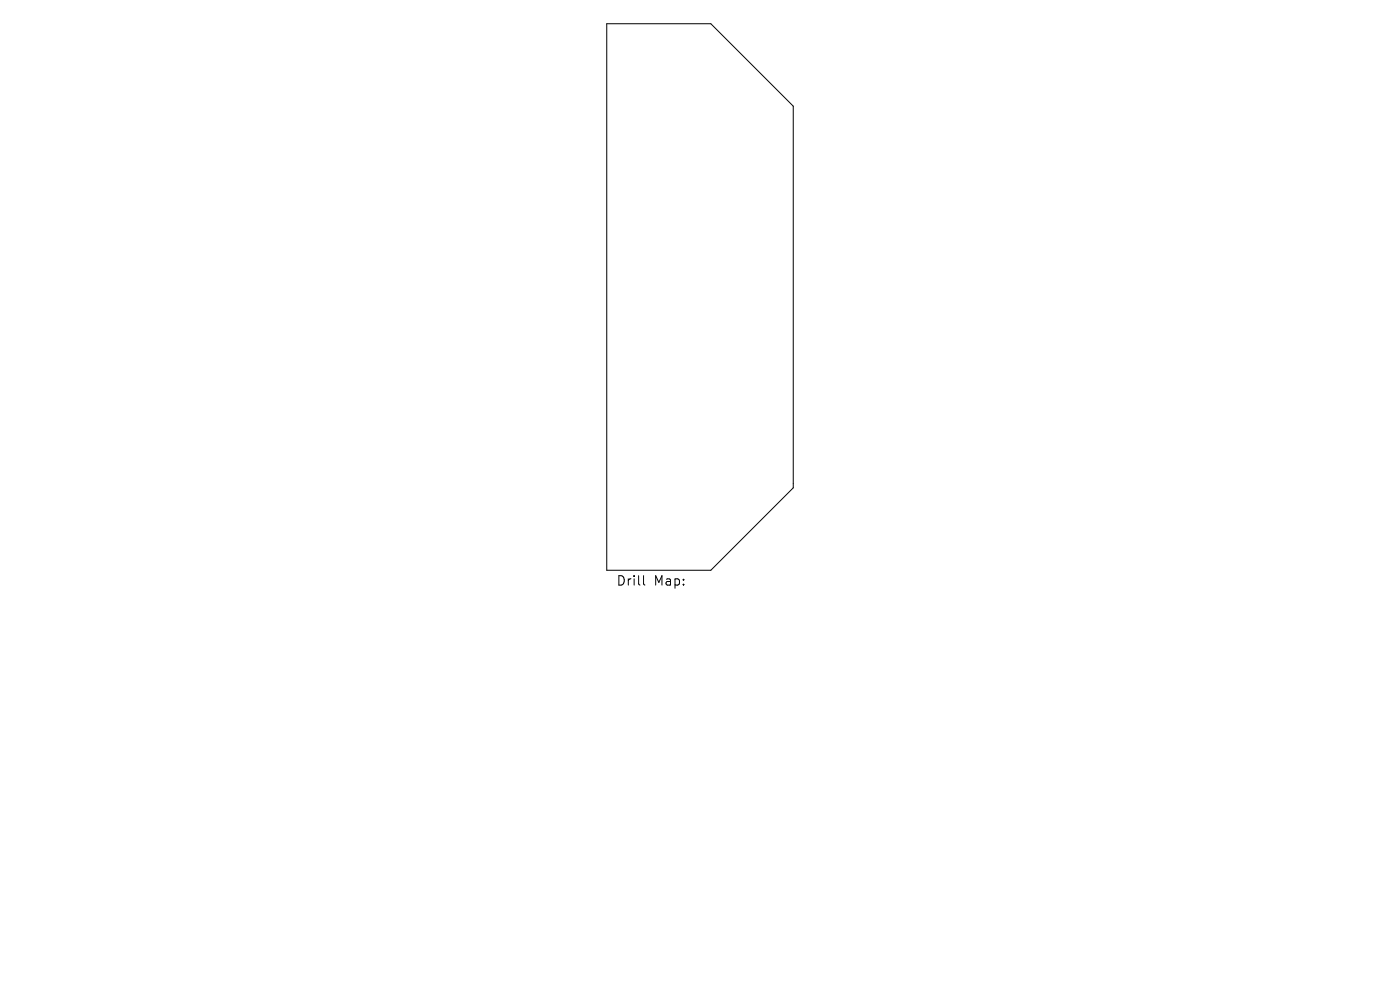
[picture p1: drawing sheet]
<svg xmlns="http://www.w3.org/2000/svg" width="297mm" height="210mm" viewBox="0 0 297 210" stroke-linecap="round" stroke-linejoin="round" font-family="sans-serif">
<defs><g id="words">
<g font-size="2.8">
<text x="130.7" y="124.5">Drill</text>
<text x="138.7" y="124.5">Map:</text>
</g>
</g></defs>
<path d="M128.7 5h22.1l17.5 17.5v81l-17.5 17.5h-22.1zM136.5 122.1v1.7l.3 .3" fill="none" stroke="#000" stroke-width=".21"/>
<use href="#words"/>
</svg>
